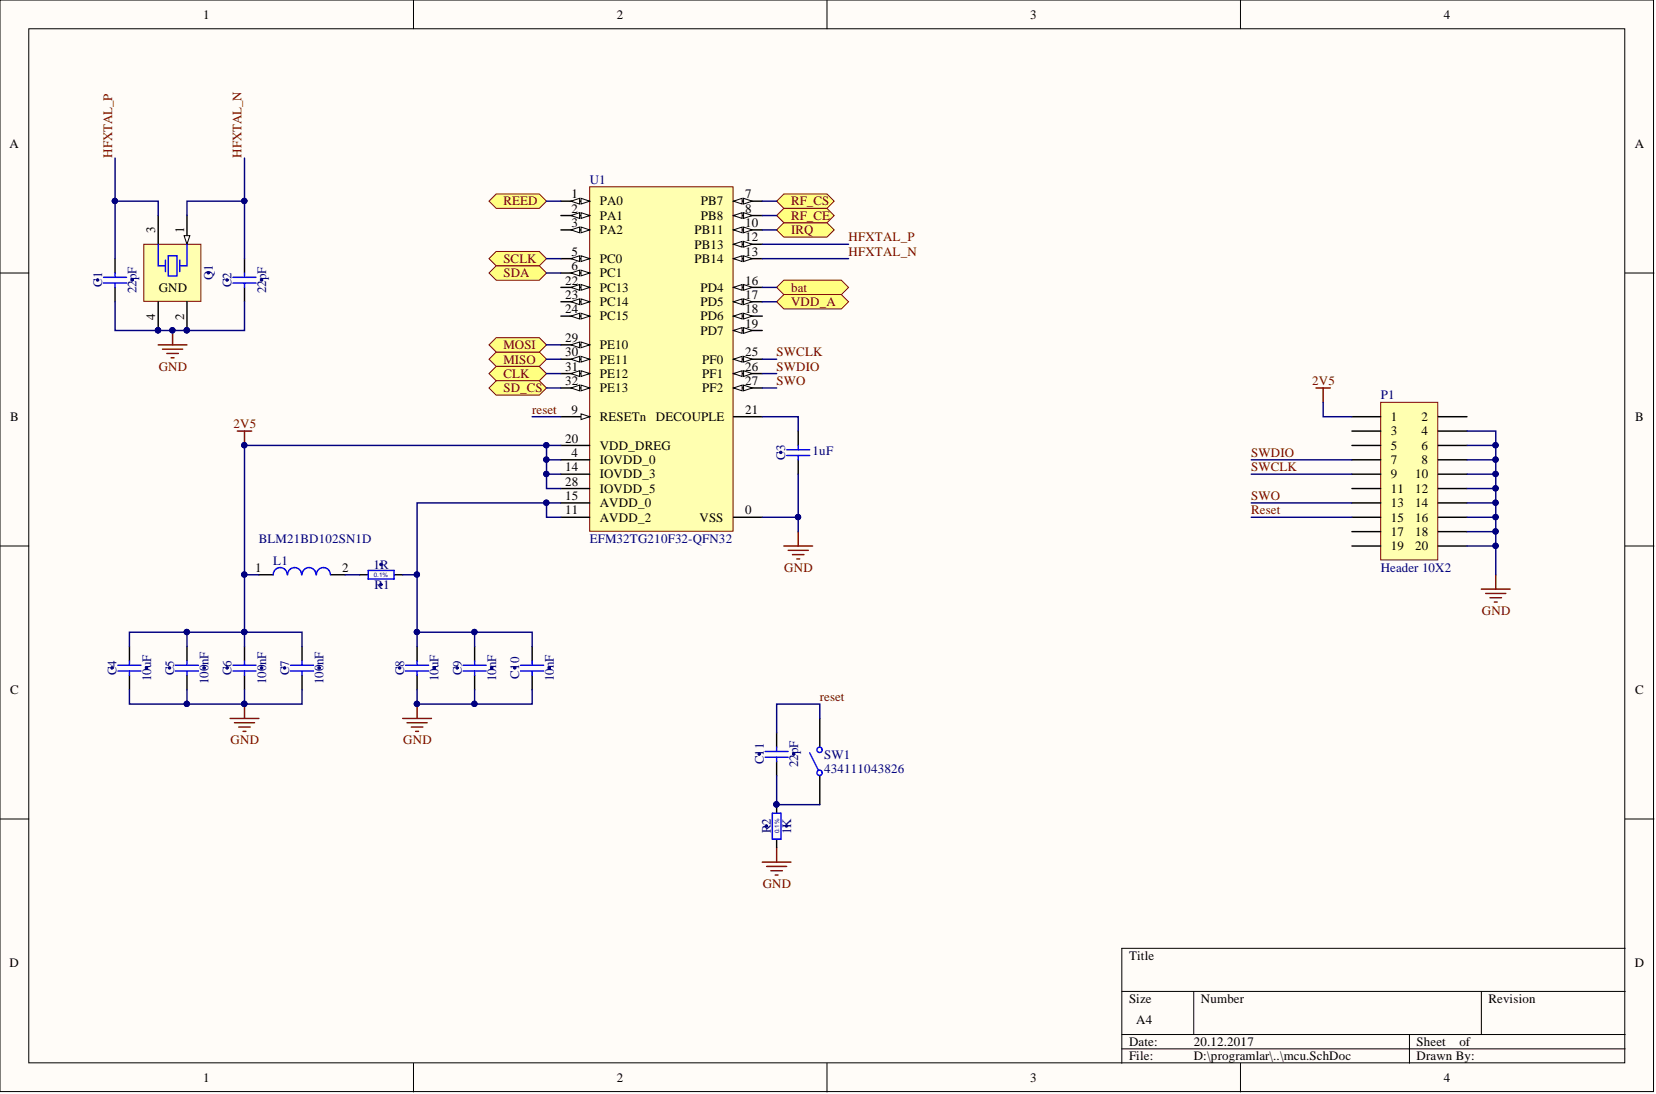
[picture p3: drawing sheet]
<svg xmlns="http://www.w3.org/2000/svg" width="292mm" height="193mm" viewBox="0 0 292 193" stroke-linecap="round" stroke-linejoin="round" font-family="sans-serif">
<defs><g id="words">
<g font-size="2.3">
<text x="35.9" y="3.3">1</text>
<text x="108.8" y="3.3">2</text>
<text x="181.7" y="3.3">3</text>
<text x="254.7" y="3.3">4</text>
<text x="1.7" y="26.1">A</text>
<text x="288.4" y="26.1">A</text>
<text x="100.8" y="35">1</text>
<text x="131.4" y="35">7</text>
<text x="27.4" y="41.1" transform="rotate(-90 27.4 41.1)">3</text>
<text x="32.5" y="41.1" transform="rotate(-90 32.5 41.1)">1</text>
<text x="100.8" y="37.5">2</text>
<text x="100.8" y="40">3</text>
<text x="105.8" y="36.2">PA0</text>
<text x="105.8" y="38.8">PA1</text>
<text x="105.8" y="41.3">PA2</text>
<text x="122.5" y="41.3">PB11</text>
<text x="123.6" y="36.2">PB7</text>
<text x="123.6" y="38.8">PB8</text>
<text x="131.4" y="37.5">8</text>
<text x="131.4" y="40">10</text>
<text x="100.8" y="45.1">5</text>
<text x="100.8" y="47.7">6</text>
<text x="105.8" y="46.4">PC0</text>
<text x="122.5" y="43.8">PB13</text>
<text x="122.5" y="46.4">PB14</text>
<text x="131.4" y="42.6">12</text>
<text x="131.4" y="45.1">13</text>
<text x="28" y="51.5">GND</text>
<text x="99.7" y="50.2">22</text>
<text x="99.7" y="52.7">23</text>
<text x="105.8" y="48.9">PC1</text>
<text x="105.8" y="51.5">PC13</text>
<text x="105.8" y="54">PC14</text>
<text x="123.5" y="51.5">PD4</text>
<text x="123.5" y="54">PD5</text>
<text x="131.4" y="50.2">16</text>
<text x="131.4" y="52.7">17</text>
<text x="27.4" y="56.4" transform="rotate(-90 27.4 56.4)">4</text>
<text x="32.5" y="56.4" transform="rotate(-90 32.5 56.4)">2</text>
<text x="99.7" y="55.3">24</text>
<text x="105.8" y="56.5">PC15</text>
<text x="123.5" y="56.5">PD6</text>
<text x="123.5" y="59.1">PD7</text>
<text x="131.4" y="55.3">18</text>
<text x="131.4" y="57.8">19</text>
<text x="99.7" y="60.3">29</text>
<text x="99.7" y="62.9">30</text>
<text x="99.7" y="65.4">31</text>
<text x="105.8" y="61.6">PE10</text>
<text x="105.8" y="64.1">PE11</text>
<text x="123.9" y="64.1">PF0</text>
<text x="131.4" y="62.9">25</text>
<text x="131.4" y="65.4">26</text>
<text x="99.7" y="67.9">32</text>
<text x="105.8" y="66.7">PE12</text>
<text x="105.8" y="69.2">PE13</text>
<text x="123.9" y="66.7">PF1</text>
<text x="123.9" y="69.2">PF2</text>
<text x="131.4" y="67.9">27</text>
<text x="1.8" y="74.3">B</text>
<text x="100.8" y="73">9</text>
<text x="105.8" y="74.3">RESETn</text>
<text x="115.7" y="74.3">DECOUPLE</text>
<text x="131.4" y="73">21</text>
<text x="245.3" y="74.3">1</text>
<text x="245.3" y="76.8">3</text>
<text x="250.7" y="74.3">2</text>
<text x="250.7" y="76.8">4</text>
<text x="288.4" y="74.3">B</text>
<text x="99.7" y="83.1">14</text>
<text x="99.7" y="78.1">20</text>
<text x="100.8" y="80.6">4</text>
<text x="105.8" y="81.9">IOVDD_0</text>
<text x="105.8" y="79.3">VDD_DREG</text>
<text x="245.3" y="79.3">5</text>
<text x="245.3" y="81.9">7</text>
<text x="250.7" y="79.3">6</text>
<text x="250.7" y="81.9">8</text>
<text x="99.7" y="88.2">15</text>
<text x="99.7" y="85.7">28</text>
<text x="105.8" y="84.4">IOVDD_3</text>
<text x="105.8" y="89.5">AVDD_0</text>
<text x="105.8" y="86.9">IOVDD_5</text>
<text x="245.3" y="84.4">9</text>
<text x="245.3" y="86.9">11</text>
<text x="245.3" y="89.5">13</text>
<text x="249.6" y="84.4">10</text>
<text x="249.6" y="86.9">12</text>
<text x="249.6" y="89.5">14</text>
<text x="99.7" y="90.7">11</text>
<text x="105.8" y="92">AVDD_2</text>
<text x="123.4" y="92">VSS</text>
<text x="131.4" y="90.7">0</text>
<text x="245.3" y="92">15</text>
<text x="245.3" y="94.5">17</text>
<text x="249.6" y="92">16</text>
<text x="249.6" y="94.5">18</text>
<text x="45" y="100.9">1</text>
<text x="60.4" y="100.9">2</text>
<text x="245.3" y="97.1">19</text>
<text x="249.6" y="97.1">20</text>
<text x="1.8" y="122.4">C</text>
<text x="288.4" y="122.4">C</text>
<text x="1.7" y="170.6">D</text>
<text x="199.1" y="169.3">Title</text>
<text x="288.4" y="170.6">D</text>
<text x="199.1" y="176.9">Size</text>
<text x="211.8" y="176.9">Number</text>
<text x="262.6" y="176.9">Revision</text>
<text x="199.1" y="184.5">Date:</text>
<text x="200.4" y="180.7">A4</text>
<text x="210.6" y="184.5">20.12.2017</text>
<text x="249.9" y="184.5">Sheet</text>
<text x="257.4" y="184.5">of</text>
<text x="35.9" y="190.8">1</text>
<text x="108.8" y="190.8">2</text>
<text x="181.7" y="190.8">3</text>
<text x="199.1" y="187">File:</text>
<text x="210.6" y="187">D:\programlar\..\mcu.SchDoc</text>
<text x="249.9" y="187">Drawn By:</text>
<text x="254.7" y="190.8">4</text>
</g>
<g font-size="2.3" fill="#800000">
<text x="19.8" y="27.9" transform="rotate(-90 19.8 27.9)">HFXTAL_P</text>
<text x="42.6" y="27.9" transform="rotate(-90 42.6 27.9)">HFXTAL_N</text>
<text x="88.8" y="36.2">REED</text>
<text x="139.5" y="36.2">RF_CS</text>
<text x="139.5" y="41.3">IRQ</text>
<text x="139.5" y="38.8">RF_CE</text>
<text x="88.8" y="46.4">SCLK</text>
<text x="149.7" y="42.6">HFXTAL_P</text>
<text x="149.7" y="45.1">HFXTAL_N</text>
<text x="88.8" y="48.9">SDA</text>
<text x="139.5" y="51.5">bat</text>
<text x="139.5" y="54">VDD_A</text>
<text x="28" y="65.4">GND</text>
<text x="88.8" y="64.1">MISO</text>
<text x="88.8" y="61.6">MOSI</text>
<text x="137" y="62.9">SWCLK</text>
<text x="137" y="65.4">SWDIO</text>
<text x="88.8" y="66.7">CLK</text>
<text x="88.8" y="69.2">SD_CS</text>
<text x="137" y="67.9">SWO</text>
<text x="231.4" y="67.9">2V5</text>
<text x="41.2" y="75.5">2V5</text>
<text x="93.9" y="73">reset</text>
<text x="220.7" y="83.1">SWCLK</text>
<text x="220.7" y="80.6">SWDIO</text>
<text x="220.7" y="88.2">SWO</text>
<text x="220.7" y="90.7">Reset</text>
<text x="138.3" y="100.9">GND</text>
<text x="261.4" y="108.5">GND</text>
<text x="144.6" y="123.7">reset</text>
<text x="40.7" y="131.3">GND</text>
<text x="71.1" y="131.3">GND</text>
<text x="134.5" y="156.6">GND</text>
</g>
<g font-size="2.3" fill="#000080">
<text x="104" y="32.4">U1</text>
<text x="18" y="50.6" transform="rotate(-90 18 50.6)">C1</text>
<text x="24.1" y="51.7" transform="rotate(-90 24.1 51.7)">22pF</text>
<text x="37.5" y="49.4" transform="rotate(-90 37.5 49.4)">Q1</text>
<text x="40.8" y="50.7" transform="rotate(-90 40.8 50.7)">C2</text>
<text x="46.9" y="51.7" transform="rotate(-90 46.9 51.7)">22pF</text>
<text x="243.5" y="70.5">P1</text>
<text x="138.5" y="81.1" transform="rotate(-90 138.5 81.1)">C3</text>
<text x="143.3" y="80.3">1uF</text>
<text x="45.7" y="95.8">BLM21BD102SN1D</text>
<text x="104" y="95.8">EFM32TG210F32-QFN32</text>
<text x="48.2" y="99.6">L1</text>
<text x="65.9" y="100.4">1R</text>
<text x="243.5" y="100.9">Header 10X2</text>
<text x="66" y="103.9">R1</text>
<text x="20.5" y="119.1" transform="rotate(-90 20.5 119.1)">C4</text>
<text x="30.7" y="119.1" transform="rotate(-90 30.7 119.1)">C5</text>
<text x="40.8" y="119.1" transform="rotate(-90 40.8 119.1)">C6</text>
<text x="51" y="119.1" transform="rotate(-90 51 119.1)">C7</text>
<text x="71.3" y="119.1" transform="rotate(-90 71.3 119.1)">C8</text>
<text x="81.4" y="119.1" transform="rotate(-90 81.4 119.1)">C9</text>
<text x="91.6" y="119.7" transform="rotate(-90 91.6 119.7)">C10</text>
<text x="26.6" y="120.1" transform="rotate(-90 26.6 120.1)">10uF</text>
<text x="36.8" y="120.7" transform="rotate(-90 36.8 120.7)">100nF</text>
<text x="46.9" y="120.7" transform="rotate(-90 46.9 120.7)">100nF</text>
<text x="57.1" y="120.7" transform="rotate(-90 57.1 120.7)">100nF</text>
<text x="77.4" y="120.1" transform="rotate(-90 77.4 120.1)">10uF</text>
<text x="87.5" y="120.1" transform="rotate(-90 87.5 120.1)">10nF</text>
<text x="97.7" y="120.1" transform="rotate(-90 97.7 120.1)">10nF</text>
<text x="134.7" y="134.8" transform="rotate(-90 134.7 134.8)">C11</text>
<text x="140.8" y="135.3" transform="rotate(-90 140.8 135.3)">22pF</text>
<text x="145.4" y="133.8">SW1</text>
<text x="145.4" y="136.4">434111043826</text>
<text x="136" y="147" transform="rotate(-90 136 147)">R2</text>
<text x="139.5" y="147.2" transform="rotate(-90 139.5 147.2)">1K</text>
</g>
<g font-size="1.1" fill="#000080">
<text x="66" y="101.8">0.1%</text>
<text x="137.4" y="147" transform="rotate(-90 137.4 147)">0.1%</text>
</g>
</g></defs>
<g fill="#fffcf8" stroke="#000" stroke-width=".18">
<path d="M0 0h291.7v192.5h-291.7z"/>
<path d="M5.1 5.1h281.5v182.4h-281.5z"/>
</g>
<g fill="none" stroke="#000" stroke-width=".18">
<path d="M72.9 0v5.1M145.9 0v5.1M218.8 0v5.1M0 48.2h5.1M286.7 48.2h5M0 96.3h5.1M286.7 96.3h5M0 144.5h5.1M286.7 144.5h5M197.9 174.9h88.8M210.6 174.9v7.6M261.3 174.9v7.6"/>
<path d="M286.7 167.3h-88.8v20.2M72.9 187.5v5.1M145.9 187.5v5.1M197.9 182.5h88.8M197.9 185h88.8M218.8 187.5v5.1M248.6 182.5v5"/>
</g>
<path d="M104 33h25.3v60.7h-25.3z" fill="#ffffb0" stroke="#800000" stroke-width=".18"/>
<path d="M98.9 35.5h5.1M129.4 91.2h5.1" fill="none" stroke="#000" stroke-width=".25"/>
<path d="M102.5 35l1.5 .5-1.5 .5z" fill="#fffcf8"/>
<path d="M102.5 35l1.5 .5-1.5 .5z" fill="none" stroke="#000" stroke-width=".18"/>
<path d="M100.7 35.5l1.5-.5v1z" fill="#fffcf8"/>
<path d="M100.7 35.5l1.5-.5v1z" fill="none" stroke="#000" stroke-width=".18"/>
<path d="M98.9 38h5.1" fill="none" stroke="#000" stroke-width=".25"/>
<path d="M102.5 37.5l1.5 .5-1.5 .5z" fill="#fffcf8"/>
<path d="M102.5 37.5l1.5 .5-1.5 .5z" fill="none" stroke="#000" stroke-width=".18"/>
<path d="M100.7 38l1.5-.5v1z" fill="#fffcf8"/>
<path d="M100.7 38l1.5-.5v1z" fill="none" stroke="#000" stroke-width=".18"/>
<path d="M98.9 40.6h5.1" fill="none" stroke="#000" stroke-width=".25"/>
<path d="M102.5 40l1.5 .6-1.5 .5z" fill="#fffcf8"/>
<path d="M102.5 40l1.5 .6-1.5 .5z" fill="none" stroke="#000" stroke-width=".18"/>
<path d="M100.7 40.6l1.5-.6v1.1z" fill="#fffcf8"/>
<path d="M100.7 40.6l1.5-.6v1.1z" fill="none" stroke="#000" stroke-width=".18"/>
<path d="M98.9 45.6h5.1M98.9 81.1h5.1" fill="none" stroke="#000" stroke-width=".25"/>
<path d="M102.5 45.1l1.5 .5-1.5 .5z" fill="#fffcf8"/>
<path d="M102.5 45.1l1.5 .5-1.5 .5z" fill="none" stroke="#000" stroke-width=".18"/>
<path d="M100.7 45.6l1.5-.5v1z" fill="#fffcf8"/>
<path d="M100.7 45.6l1.5-.5v1z" fill="none" stroke="#000" stroke-width=".18"/>
<path d="M98.9 48.2h5.1" fill="none" stroke="#000" stroke-width=".25"/>
<path d="M102.5 47.7l1.5 .5-1.5 .5z" fill="#fffcf8"/>
<path d="M102.5 47.7l1.5 .5-1.5 .5z" fill="none" stroke="#000" stroke-width=".18"/>
<path d="M100.7 48.2l1.5-.5v1z" fill="#fffcf8"/>
<path d="M100.7 48.2l1.5-.5v1z" fill="none" stroke="#000" stroke-width=".18"/>
<path d="M129.4 35.5h5.1" fill="none" stroke="#000" stroke-width=".25"/>
<path d="M129.4 35.5l1.5-.5v1z" fill="#fffcf8"/>
<path d="M129.4 35.5l1.5-.5v1z" fill="none" stroke="#000" stroke-width=".18"/>
<path d="M131.2 35l1.5 .5-1.5 .5z" fill="#fffcf8"/>
<path d="M131.2 35l1.5 .5-1.5 .5z" fill="none" stroke="#000" stroke-width=".18"/>
<path d="M129.4 38h5.1" fill="none" stroke="#000" stroke-width=".25"/>
<path d="M129.4 38l1.5-.5v1z" fill="#fffcf8"/>
<path d="M129.4 38l1.5-.5v1z" fill="none" stroke="#000" stroke-width=".18"/>
<path d="M131.2 37.5l1.5 .5-1.5 .5z" fill="#fffcf8"/>
<path d="M131.2 37.5l1.5 .5-1.5 .5z" fill="none" stroke="#000" stroke-width=".18"/>
<path d="M98.9 73.5h5.1" fill="none" stroke="#000" stroke-width=".25"/>
<path d="M102.5 73l1.5 .5-1.5 .5z" fill="#fffcf8"/>
<path d="M102.5 73l1.5 .5-1.5 .5z" fill="none" stroke="#000" stroke-width=".18"/>
<path d="M129.4 40.6h5.1" fill="none" stroke="#000" stroke-width=".25"/>
<path d="M129.4 40.6l1.5-.6v1.1z" fill="#fffcf8"/>
<path d="M129.4 40.6l1.5-.6v1.1z" fill="none" stroke="#000" stroke-width=".18"/>
<path d="M131.2 40l1.5 .6-1.5 .5z" fill="#fffcf8"/>
<path d="M131.2 40l1.5 .6-1.5 .5z" fill="none" stroke="#000" stroke-width=".18"/>
<path d="M129.4 43.1h5.1M98.9 91.2h5.1" fill="none" stroke="#000" stroke-width=".25"/>
<path d="M129.4 43.1l1.5-.5v1z" fill="#fffcf8"/>
<path d="M129.4 43.1l1.5-.5v1z" fill="none" stroke="#000" stroke-width=".18"/>
<path d="M131.2 42.6l1.5 .5-1.5 .5z" fill="#fffcf8"/>
<path d="M131.2 42.6l1.5 .5-1.5 .5z" fill="none" stroke="#000" stroke-width=".18"/>
<path d="M129.4 45.6h5.1" fill="none" stroke="#000" stroke-width=".25"/>
<path d="M129.4 45.6l1.5-.5v1z" fill="#fffcf8"/>
<path d="M129.4 45.6l1.5-.5v1z" fill="none" stroke="#000" stroke-width=".18"/>
<path d="M131.2 45.1l1.5 .5-1.5 .5z" fill="#fffcf8"/>
<path d="M131.2 45.1l1.5 .5-1.5 .5z" fill="none" stroke="#000" stroke-width=".18"/>
<path d="M129.4 50.7h5.1M98.9 83.6h5.1M98.9 88.7h5.1" fill="none" stroke="#000" stroke-width=".25"/>
<path d="M129.4 50.7l1.5-.5v1z" fill="#fffcf8"/>
<path d="M129.4 50.7l1.5-.5v1z" fill="none" stroke="#000" stroke-width=".18"/>
<path d="M131.2 50.2l1.5 .5-1.5 .5z" fill="#fffcf8"/>
<path d="M131.2 50.2l1.5 .5-1.5 .5z" fill="none" stroke="#000" stroke-width=".18"/>
<path d="M129.4 53.2h5.1" fill="none" stroke="#000" stroke-width=".25"/>
<path d="M129.4 53.2l1.5-.5v1z" fill="#fffcf8"/>
<path d="M129.4 53.2l1.5-.5v1z" fill="none" stroke="#000" stroke-width=".18"/>
<path d="M131.2 52.7l1.5 .5-1.5 .5z" fill="#fffcf8"/>
<path d="M131.2 52.7l1.5 .5-1.5 .5z" fill="none" stroke="#000" stroke-width=".18"/>
<path d="M129.4 55.8h5.1" fill="none" stroke="#000" stroke-width=".25"/>
<path d="M129.4 55.8l1.5-.5v1z" fill="#fffcf8"/>
<path d="M129.4 55.8l1.5-.5v1z" fill="none" stroke="#000" stroke-width=".18"/>
<path d="M131.2 55.3l1.5 .5-1.5 .5z" fill="#fffcf8"/>
<path d="M131.2 55.3l1.5 .5-1.5 .5z" fill="none" stroke="#000" stroke-width=".18"/>
<path d="M129.4 58.3h5.1" fill="none" stroke="#000" stroke-width=".25"/>
<path d="M129.4 58.3l1.5-.5v1z" fill="#fffcf8"/>
<path d="M129.4 58.3l1.5-.5v1z" fill="none" stroke="#000" stroke-width=".18"/>
<path d="M131.2 57.8l1.5 .5-1.5 .5z" fill="#fffcf8"/>
<path d="M131.2 57.8l1.5 .5-1.5 .5z" fill="none" stroke="#000" stroke-width=".18"/>
<path d="M98.9 50.7h5.1M98.9 78.6h5.1M129.4 73.5h5.1" fill="none" stroke="#000" stroke-width=".25"/>
<path d="M102.5 50.2l1.5 .5-1.5 .5z" fill="#fffcf8"/>
<path d="M102.5 50.2l1.5 .5-1.5 .5z" fill="none" stroke="#000" stroke-width=".18"/>
<path d="M100.7 50.7l1.5-.5v1z" fill="#fffcf8"/>
<path d="M100.7 50.7l1.5-.5v1z" fill="none" stroke="#000" stroke-width=".18"/>
<path d="M98.9 53.2h5.1" fill="none" stroke="#000" stroke-width=".25"/>
<path d="M102.5 52.7l1.5 .5-1.5 .5z" fill="#fffcf8"/>
<path d="M102.5 52.7l1.5 .5-1.5 .5z" fill="none" stroke="#000" stroke-width=".18"/>
<path d="M100.7 53.2l1.5-.5v1z" fill="#fffcf8"/>
<path d="M100.7 53.2l1.5-.5v1z" fill="none" stroke="#000" stroke-width=".18"/>
<path d="M98.9 55.8h5.1" fill="none" stroke="#000" stroke-width=".25"/>
<path d="M102.5 55.3l1.5 .5-1.5 .5z" fill="#fffcf8"/>
<path d="M102.5 55.3l1.5 .5-1.5 .5z" fill="none" stroke="#000" stroke-width=".18"/>
<path d="M100.7 55.8l1.5-.5v1z" fill="#fffcf8"/>
<path d="M100.7 55.8l1.5-.5v1z" fill="none" stroke="#000" stroke-width=".18"/>
<path d="M129.4 63.4h5.1" fill="none" stroke="#000" stroke-width=".25"/>
<path d="M129.4 63.4l1.5-.5v1z" fill="#fffcf8"/>
<path d="M129.4 63.4l1.5-.5v1z" fill="none" stroke="#000" stroke-width=".18"/>
<path d="M131.2 62.9l1.5 .5-1.5 .5z" fill="#fffcf8"/>
<path d="M131.2 62.9l1.5 .5-1.5 .5z" fill="none" stroke="#000" stroke-width=".18"/>
<path d="M129.4 65.9h5.1" fill="none" stroke="#000" stroke-width=".25"/>
<path d="M129.4 65.9l1.5-.5v1z" fill="#fffcf8"/>
<path d="M129.4 65.9l1.5-.5v1z" fill="none" stroke="#000" stroke-width=".18"/>
<path d="M131.2 65.4l1.5 .5-1.5 .5z" fill="#fffcf8"/>
<path d="M131.2 65.4l1.5 .5-1.5 .5z" fill="none" stroke="#000" stroke-width=".18"/>
<path d="M129.4 68.4h5.1" fill="none" stroke="#000" stroke-width=".25"/>
<path d="M129.4 68.4l1.5-.5v1z" fill="#fffcf8"/>
<path d="M129.4 68.4l1.5-.5v1z" fill="none" stroke="#000" stroke-width=".18"/>
<path d="M131.2 67.9l1.5 .5-1.5 .5z" fill="#fffcf8"/>
<path d="M131.2 67.9l1.5 .5-1.5 .5z" fill="none" stroke="#000" stroke-width=".18"/>
<path d="M98.9 60.8h5.1M98.9 86.2h5.1" fill="none" stroke="#000" stroke-width=".25"/>
<path d="M102.5 60.3l1.5 .5-1.5 .5z" fill="#fffcf8"/>
<path d="M102.5 60.3l1.5 .5-1.5 .5z" fill="none" stroke="#000" stroke-width=".18"/>
<path d="M100.7 60.8l1.5-.5v1z" fill="#fffcf8"/>
<path d="M100.7 60.8l1.5-.5v1z" fill="none" stroke="#000" stroke-width=".18"/>
<path d="M98.9 63.4h5.1" fill="none" stroke="#000" stroke-width=".25"/>
<path d="M102.5 62.9l1.5 .5-1.5 .5z" fill="#fffcf8"/>
<path d="M102.5 62.9l1.5 .5-1.5 .5z" fill="none" stroke="#000" stroke-width=".18"/>
<path d="M100.7 63.4l1.5-.5v1z" fill="#fffcf8"/>
<path d="M100.7 63.4l1.5-.5v1z" fill="none" stroke="#000" stroke-width=".18"/>
<path d="M98.9 65.9h5.1" fill="none" stroke="#000" stroke-width=".25"/>
<path d="M102.5 65.4l1.5 .5-1.5 .5z" fill="#fffcf8"/>
<path d="M102.5 65.4l1.5 .5-1.5 .5z" fill="none" stroke="#000" stroke-width=".18"/>
<path d="M100.7 65.9l1.5-.5v1z" fill="#fffcf8"/>
<path d="M100.7 65.9l1.5-.5v1z" fill="none" stroke="#000" stroke-width=".18"/>
<path d="M98.9 68.4h5.1" fill="none" stroke="#000" stroke-width=".25"/>
<path d="M102.5 67.9l1.5 .5-1.5 .5z" fill="#fffcf8"/>
<path d="M102.5 67.9l1.5 .5-1.5 .5z" fill="none" stroke="#000" stroke-width=".18"/>
<path d="M100.7 68.4l1.5-.5v1z" fill="#fffcf8"/>
<path d="M100.7 68.4l1.5-.5v1z" fill="none" stroke="#000" stroke-width=".18"/>
<path d="M140.8 76v2.6M140.8 81.1v2.5" fill="none" stroke="#000" stroke-width=".25"/>
<path d="M138.8 79.3h4M140.8 78.6v.7M138.8 80.3h4M140.8 80.3v.8" fill="none" stroke="#00f" stroke-width=".25"/>
<circle cx="137.7" cy="79.8" r=".22" fill="#000080" stroke="#000080" stroke-width=".18"/>
<path d="M138.3 96.3h5M139 97.1h3.6M139.8 97.8h2M140.5 98.6h.5M140.8 93.8v2.5" fill="none" stroke="#800000" stroke-width=".25"/>
<path d="M243.5 71h10.1v27.8h-10.1z" fill="#ffffb0" stroke="#800000" stroke-width=".18"/>
<g fill="none" stroke="#000" stroke-width=".25">
<path d="M20.3 45.6v2.6M20.3 50.7v2.5M43.1 45.6v2.6M43.1 50.7v2.5M238.5 73.5h5M238.5 76h5M238.5 78.6h5M253.7 73.5h5.1M253.7 76h5.1M253.7 78.6h5.1M238.5 81.1h5M238.5 83.6h5"/>
<path d="M238.5 86.2h5M238.5 88.7h5M238.5 91.2h5M238.5 93.8h5M238.5 96.3h5M253.7 81.1h5.1M253.7 83.6h5.1M253.7 86.2h5.1M253.7 88.7h5.1M253.7 91.2h5.1M253.7 93.8h5.1M253.7 96.3h5.1"/>
<path d="M22.8 114.1v2.5M22.8 119.1v2.6M33 114.1v2.5M33 119.1v2.6M43.1 114.1v2.5M43.1 119.1v2.6M45.7 101.4h2.5M53.3 114.1v2.5M53.3 119.1v2.6M58.3 101.4h2.6M63.4 101.4h1.5M69.5 101.4h1.5"/>
<path d="M73.6 114.1v2.5M73.6 119.1v2.6M83.7 114.1v2.5M83.7 119.1v2.6M93.9 114.1v2.5M93.9 119.1v2.6M137 129.3v2.5M137 134.3v2.6M144.6 126.7v5.1M144.6 136.9v5M137 141.9v1.6M137 148v1.5"/>
</g>
<g fill="none" stroke="#800000" stroke-width=".25">
<path d="M30.4 58.3v2.5M27.9 60.8h5.1M28.7 61.6h3.5M29.4 62.4h2.1M30.2 63.1h.5M41.9 76h2.5M43.1 76v2.6M232.1 68.4h2.6M233.4 68.4v2.6M261.3 103.9h5.1M262.1 104.7h3.5M262.8 105.4h2"/>
<path d="M263.6 106.2h.5M263.8 101.4v2.5M40.6 126.7h5.1M41.4 127.5h3.5M42.1 128.2h2M42.9 129h.5M43.1 124.2v2.5M71 126.7h5.1M71.8 127.5h3.5M72.6 128.2h2M73.3 129h.5M73.6 124.2v2.5"/>
<path d="M134.5 152.1h5M135.2 152.8h3.6M136 153.6h2M136.7 154.3h.5M137 149.5v2.6"/>
</g>
<g fill="none" stroke="#00f" stroke-width=".25">
<path d="M18.3 48.9h4M18.3 49.9h4M20.3 48.2v.7M20.3 49.9v.8M41.1 48.9h4.1M41.1 49.9h4.1M43.1 48.2v.7M43.1 49.9v.8M20.8 117.3h4.1M20.8 118.4h4.1M22.8 116.6v.7M22.8 118.4v.7"/>
<path d="M30.9 117.3h4.1M30.9 118.4h4.1M33 116.6v.7M33 118.4v.7M41.1 117.3h4.1M41.1 118.4h4.1M43.1 116.6v.7M43.1 118.4v.7M50.7 101.4a1.23 1.23 0 0 0-1.3-1.3 1.23 1.23 0 0 0-1.2 1.3M51.2 117.3h4.1M51.2 118.4h4.1M53.2 101.4a1.23 1.23 0 0 0-1.2-1.3 1.23 1.23 0 0 0-1.3 1.3"/>
<path d="M53.3 116.6v.7M53.3 118.4v.7M55.7 101.4a1.23 1.23 0 0 0-1.2-1.3 1.23 1.23 0 0 0-1.2 1.3M58.3 101.4a1.23 1.23 0 0 0-1.3-1.3 1.23 1.23 0 0 0-1.2 1.3M64.9 100.6h4.6v1.5h-4.6zM71.5 117.3h4.1M71.5 118.4h4.1M73.6 116.6v.7M73.6 118.4v.7M81.7 117.3h4M81.7 118.4h4M83.7 116.6v.7"/>
<path d="M83.7 118.4v.7M91.8 117.3h4.1M91.8 118.4h4.1M93.9 116.6v.7M93.9 118.4v.7M135 132.6h4M135 133.6h4M137 131.8v.8M137 133.6v.7M142.8 132.8l1.5 3M136.2 143.5h1.6v4.5h-1.6z"/>
<circle cx="144.6" cy="132.3" r=".47"/>
<circle cx="144.6" cy="136.3" r=".47"/>
</g>
<g fill="#000080" stroke="#000080" stroke-width=".18">
<circle cx="17.2" cy="49.4" r=".22"/>
<circle cx="23.3" cy="49.4" r=".22"/>
<circle cx="40" cy="49.4" r=".22"/>
<circle cx="46.1" cy="49.4" r=".22"/>
<circle cx="30.4" cy="58.3" r=".47"/>
<circle cx="70.5" cy="117.8" r=".22"/>
<circle cx="76.6" cy="117.8" r=".22"/>
<circle cx="80.6" cy="117.8" r=".22"/>
<circle cx="86.7" cy="117.8" r=".22"/>
<circle cx="90.8" cy="117.8" r=".22"/>
<circle cx="96.9" cy="117.8" r=".22"/>
<circle cx="29.9" cy="117.8" r=".22"/>
<circle cx="36" cy="117.8" r=".22"/>
<circle cx="40" cy="117.8" r=".22"/>
<circle cx="46.1" cy="117.8" r=".22"/>
<circle cx="50.2" cy="117.8" r=".22"/>
<circle cx="56.3" cy="117.8" r=".22"/>
<circle cx="19.7" cy="117.8" r=".22"/>
<circle cx="25.8" cy="117.8" r=".22"/>
<circle cx="43.1" cy="124.2" r=".47"/>
<circle cx="73.5" cy="124.2" r=".47"/>
<circle cx="67.2" cy="103.1" r=".22"/>
<circle cx="67.2" cy="99.6" r=".22"/>
<circle cx="43.1" cy="78.5" r=".47"/>
<circle cx="133.9" cy="133" r=".22"/>
<circle cx="140" cy="133" r=".22"/>
<circle cx="137" cy="141.9" r=".47"/>
<circle cx="135.2" cy="145.7" r=".22"/>
<circle cx="138.7" cy="145.7" r=".22"/>
</g>
<g fill="#ffff80" stroke="#800000" stroke-width=".18">
<path d="M137 50.7l1.3-1.3h10.1l1.3 1.3-1.3 1.3h-10.1z" fill-rule="evenodd"/>
<path d="M86.3 63.4l1.2-1.3h7.6l1.3 1.3-1.3 1.2h-7.6z" fill-rule="evenodd"/>
<path d="M86.3 60.8l1.2-1.2h7.6l1.3 1.2-1.3 1.3h-7.6z" fill-rule="evenodd"/>
<path d="M137 35.5l1.3-1.3h7.6l1.2 1.3-1.2 1.3h-7.6z" fill-rule="evenodd"/>
<path d="M137 40.6l1.3-1.3h7.6l1.2 1.3-1.2 1.2h-7.6z" fill-rule="evenodd"/>
<path d="M137 38l1.3-1.2h7.6l1.2 1.2-1.2 1.3h-7.6z" fill-rule="evenodd"/>
<path d="M86.3 65.9l1.2-1.3h7.6l1.3 1.3-1.3 1.3h-7.6z" fill-rule="evenodd"/>
<path d="M86.3 68.4l1.2-1.2h7.6l1.3 1.2-1.3 1.3h-7.6z" fill-rule="evenodd"/>
<path d="M86.3 35.5l1.2-1.3h7.6l1.3 1.3-1.3 1.3h-7.6z" fill-rule="evenodd"/>
<path d="M137 53.2l1.3-1.2h10.1l1.3 1.2-1.3 1.3h-10.1z" fill-rule="evenodd"/>
<path d="M86.3 45.6l1.2-1.2h7.6l1.3 1.2-1.3 1.3h-7.6z" fill-rule="evenodd"/>
<path d="M86.3 48.2l1.2-1.3h7.6l1.3 1.3-1.3 1.2h-7.6z" fill-rule="evenodd"/>
</g>
<path d="M25.4 43.1h10v10.1h-10z" fill="#ffffb0" stroke="#800000" stroke-width=".18"/>
<path d="M27.9 38v5.1M33 38v5.1" fill="none" stroke="#000" stroke-width=".25"/>
<path d="M32.5 41.6h1l-.5 1.5z" fill="#fffcf8"/>
<path d="M32.5 41.6h1l-.5 1.5z" fill="none" stroke="#000" stroke-width=".18"/>
<path d="M27.9 53.2v5.1M33 53.2v5.1" fill="none" stroke="#000" stroke-width=".25"/>
<g fill="#000080" stroke="#000080" stroke-width=".18">
<circle cx="27.9" cy="58.3" r=".47"/>
<circle cx="32.9" cy="58.3" r=".47"/>
<circle cx="36.7" cy="48.1" r=".22"/>
<circle cx="140.8" cy="91.2" r=".47"/>
<circle cx="263.8" cy="93.7" r=".47"/>
<circle cx="263.8" cy="91.2" r=".47"/>
<circle cx="263.8" cy="88.7" r=".47"/>
<circle cx="263.8" cy="86.1" r=".47"/>
<circle cx="263.8" cy="83.6" r=".47"/>
<circle cx="263.8" cy="81.1" r=".47"/>
<circle cx="263.8" cy="78.5" r=".47"/>
<circle cx="263.8" cy="96.3" r=".47"/>
<circle cx="83.7" cy="111.5" r=".47"/>
<circle cx="83.7" cy="124.2" r=".47"/>
<circle cx="43.1" cy="111.5" r=".47"/>
<circle cx="43.1" cy="124.2" r=".47"/>
<circle cx="32.9" cy="111.5" r=".47"/>
<circle cx="32.9" cy="124.2" r=".47"/>
<circle cx="43.1" cy="101.3" r=".47"/>
<circle cx="43.1" cy="78.5" r=".47"/>
<circle cx="96.4" cy="78.5" r=".47"/>
<circle cx="73.5" cy="124.2" r=".47"/>
<circle cx="73.5" cy="111.5" r=".47"/>
<circle cx="73.5" cy="101.3" r=".47"/>
<circle cx="96.4" cy="88.7" r=".47"/>
<circle cx="96.4" cy="81.1" r=".47"/>
<circle cx="96.4" cy="83.6" r=".47"/>
<circle cx="20.3" cy="35.4" r=".47"/>
<circle cx="43.1" cy="35.4" r=".47"/>
<circle cx="137" cy="141.9" r=".47"/>
<circle cx="30.4" cy="58.3" r=".47"/>
</g>
<path d="M27.9 43.1v3.8h1.3M29.2 45.9v2M29.7 45.1h1.5v3.6h-1.5zM31.7 45.9v2M33 43.1v3.8h-1.3" fill="none" stroke="#00f" stroke-width=".25"/>
<g fill="none" stroke="#000080" stroke-width=".25">
<path d="M20.3 27.9v17.7M20.3 35.5h7.6v2.5M43.1 27.9v17.7M43.1 35.5h-10.1v2.5M96.4 35.5h2.5M134.5 35.5h2.5M134.5 38h2.5M20.3 53.2v5.1h22.8v-5.1M96.4 45.6h2.5M96.4 48.2h2.5M134.5 45.6h15.2M134.5 43.1h15.2"/>
<path d="M134.5 50.7h2.5M134.5 53.2h2.5M134.5 40.6h2.5M93.9 73.5h5M96.4 78.6v2.5h2.5M96.4 63.4h2.5M96.4 65.9h2.5M96.4 68.4h2.5M96.4 60.8h2.5M98.9 78.6h-55.8v35.5M134.5 73.5h6.3v2.5M134.5 63.4h2.5"/>
<path d="M134.5 65.9h2.5M134.5 68.4h2.5M233.4 71v2.5h5.1M258.8 76h5v20.3h-5M258.8 78.6h5M96.4 88.7v2.5h2.5M96.4 81.1v2.5h2.5M96.4 83.6v2.6h2.5M98.9 88.7h-25.3v22.8M134.5 91.2h6.3v2.6M140.8 83.6v7.6M220.7 91.2h17.8"/>
<path d="M220.7 88.7h17.8M220.7 83.6h17.8M220.7 81.1h17.8M258.8 93.8h5M258.8 91.2h5M258.8 88.7h5M258.8 86.2h5M258.8 83.6h5M258.8 81.1h5M263.8 96.3v5.1M33 111.5h-10.2v2.6M33 114.1v-2.6h20.3v2.6"/>
<path d="M43.1 101.4h2.6M60.9 101.4h2.5M71 101.4h2.6M73.6 114.1v-2.6h20.3v2.6M83.7 111.5v2.6M22.8 121.7v2.5h10.2M33 121.7v2.5h20.3v-2.5M43.1 121.7v2.5M73.6 121.7v2.5h20.3v-2.5M83.7 121.7v2.5M137 136.9v5h7.6M144.6 126.7v-2.5h-7.6v5.1"/>
</g>
<use href="#words"/>
</svg>
